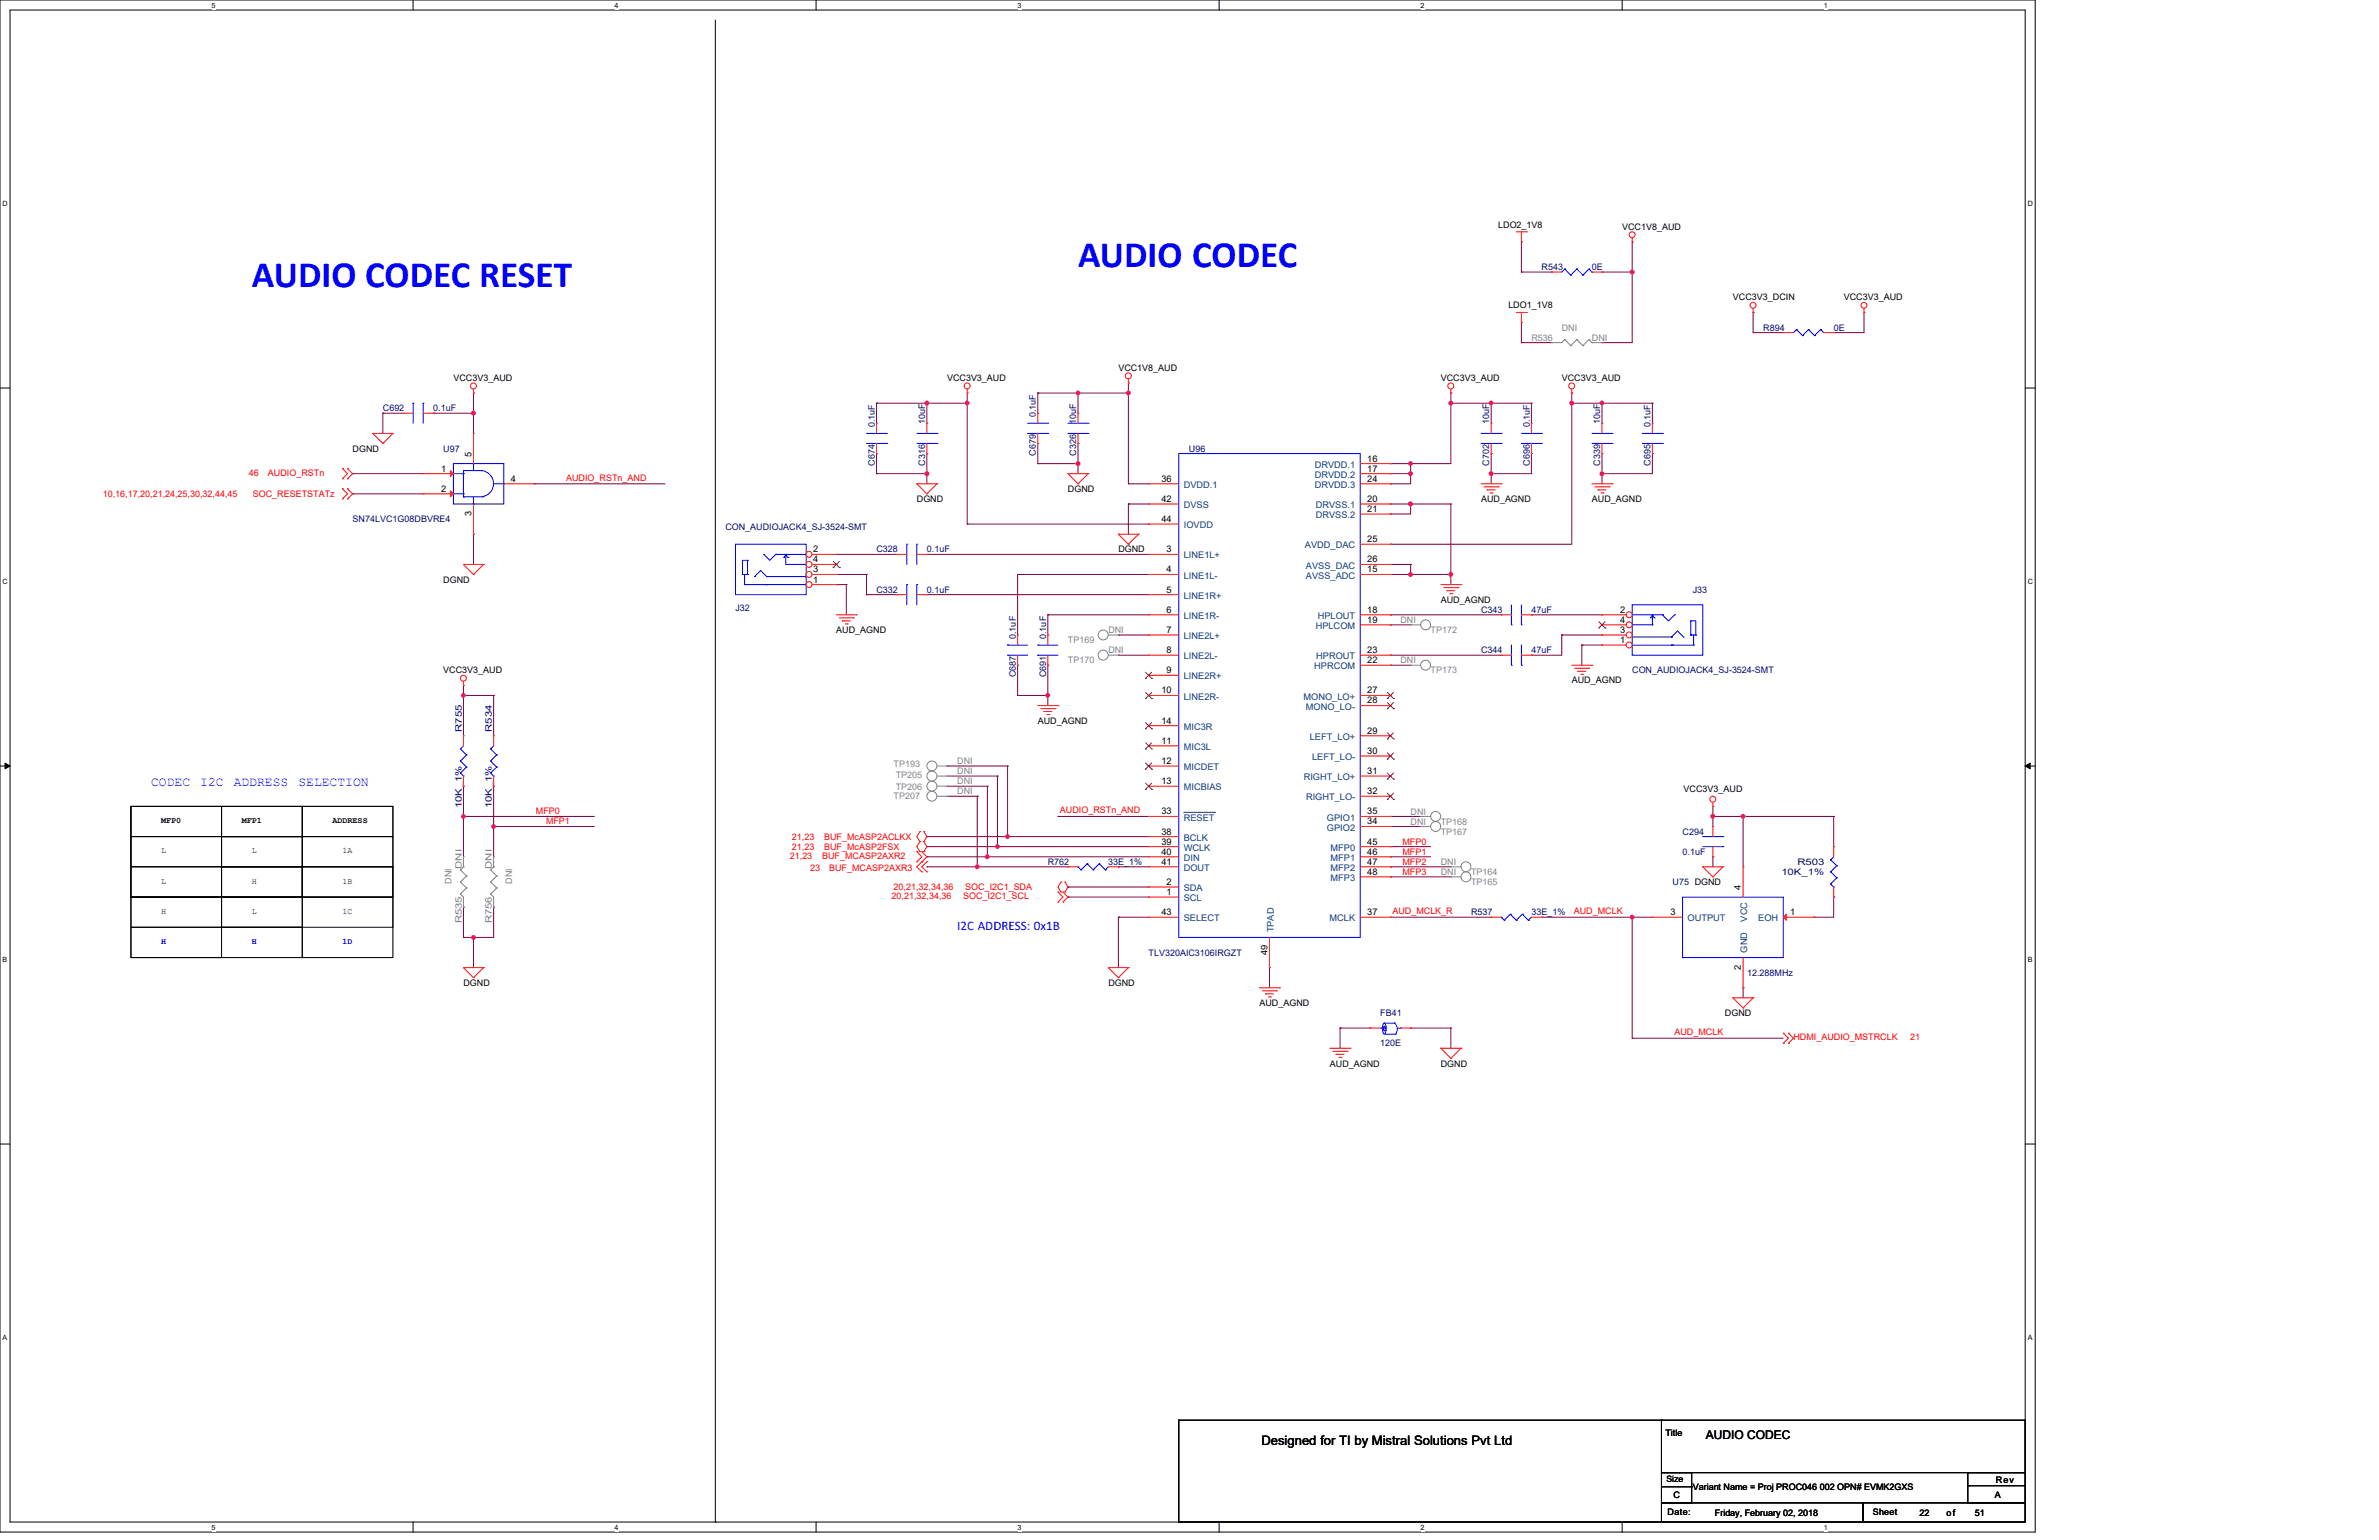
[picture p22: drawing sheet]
<svg xmlns="http://www.w3.org/2000/svg" width="432mm" height="279mm" viewBox="0 0 432 279" stroke-linecap="round" stroke-linejoin="round" font-family="sans-serif">
<defs><g id="words">
<g font-size="6.8" fill="#00f">
<text x="45.7" y="52.2">AUDIO CODEC RESET</text>
<text x="195.7" y="48.5">AUDIO CODEC</text>
</g>
<g font-size="2.4" fill="#00f">
<text x="27.4" y="142.7">CODEC</text>
<text x="36.3" y="142.7">I2C</text>
<text x="42.4" y="142.7">ADDRESS</text>
<text x="54.2" y="142.7">SELECTION</text>
<text x="173.7" y="168.7">I2C ADDRESS: 0x1B</text>
</g>
<text font-size="2.4" x="229" y="262.2">Designed for TI by Mistral Solutions Pvt Ltd</text>
<text font-size="2.2" x="309.6" y="261.1">AUDIO CODEC</text>
<g font-size="1.7">
<text x="85.6" y="82.8" transform="rotate(-90 85.6 82.8)">5</text>
<text x="248.2" y="83.7">16</text>
<text x="80.1" y="85.6">1</text>
<text x="80.1" y="89.2">2</text>
<text x="92.7" y="87.4">4</text>
<text x="210.8" y="87.4">36</text>
<text x="248.2" y="85.6">17</text>
<text x="248.2" y="87.4">24</text>
<text x="85.6" y="93.6" transform="rotate(-90 85.6 93.6)">3</text>
<text x="210.8" y="91.1">42</text>
<text x="210.8" y="94.7">44</text>
<text x="248.2" y="91.1">20</text>
<text x="248.2" y="92.9">21</text>
<text x="147.6" y="100.2">2</text>
<text x="211.8" y="100.2">3</text>
<text x="248.2" y="98.4">25</text>
<text x="147.6" y="105.7">1</text>
<text x="147.6" y="103.8">3</text>
<text x="147.6" y="102">4</text>
<text x="211.8" y="103.8">4</text>
<text x="211.8" y="107.5">5</text>
<text x="248.2" y="103.8">15</text>
<text x="248.2" y="102">26</text>
<text x="211.8" y="111.2">6</text>
<text x="248.2" y="111.2">18</text>
<text x="248.2" y="113">19</text>
<text x="294" y="111.2">2</text>
<text x="294" y="113">4</text>
<text x="211.8" y="114.8">7</text>
<text x="211.8" y="118.5">8</text>
<text x="248.2" y="118.5">23</text>
<text x="294" y="116.6">1</text>
<text x="294" y="114.8">3</text>
<text x="210.8" y="125.8">10</text>
<text x="211.8" y="122.1">9</text>
<text x="248.2" y="120.3">22</text>
<text x="248.2" y="125.8">27</text>
<text x="210.8" y="131.3">14</text>
<text x="248.2" y="127.6">28</text>
<text x="210.8" y="134.9">11</text>
<text x="248.2" y="133.1">29</text>
<text x="248.2" y="136.8">30</text>
<text x="210.8" y="142.3">13</text>
<text x="210.8" y="138.6">12</text>
<text x="248.2" y="140.4">31</text>
<text x="210.8" y="147.7">33</text>
<text x="248.2" y="144.1">32</text>
<text x="248.2" y="149.6">34</text>
<text x="248.2" y="147.7">35</text>
<text x="210.8" y="153.2">39</text>
<text x="210.8" y="155.1">40</text>
<text x="210.8" y="151.4">38</text>
<text x="248.2" y="153.2">45</text>
<text x="248.2" y="155.1">46</text>
<text x="210.8" y="156.9">41</text>
<text x="211.8" y="160.5">2</text>
<text x="248.2" y="156.9">47</text>
<text x="248.2" y="158.7">48</text>
<text x="316" y="161.5" transform="rotate(-90 316 161.5)">4</text>
<text x="210.8" y="166">43</text>
<text x="211.8" y="162.4">1</text>
<text x="248.2" y="166">37</text>
<text x="303.2" y="166">3</text>
<text x="325" y="166">1</text>
<text x="230" y="173.2" transform="rotate(-90 230 173.2)">49</text>
<text x="316" y="175.9" transform="rotate(-90 316 175.9)">2</text>
</g>
<g font-size="1.7" fill="#004080">
<text x="214.9" y="88.5">DVDD.1</text>
<text x="238.6" y="84.9">DRVDD.1</text>
<text x="238.6" y="86.7">DRVDD.2</text>
<text x="238.6" y="88.5">DRVDD.3</text>
<text x="214.9" y="92.2">DVSS</text>
<text x="214.9" y="95.8">IOVDD</text>
<text x="238.8" y="92.2">DRVSS.1</text>
<text x="238.8" y="94">DRVSS.2</text>
<text x="214.9" y="101.3">LINE1L+</text>
<text x="236.9" y="99.5">AVDD_DAC</text>
<text x="214.9" y="105">LINE1L-</text>
<text x="237" y="105">AVSS_ADC</text>
<text x="237" y="103.1">AVSS_DAC</text>
<text x="214.9" y="108.6">LINE1R+</text>
<text x="214.9" y="112.3">LINE1R-</text>
<text x="239.2" y="112.3">HPLOUT</text>
<text x="214.9" y="116">LINE2L+</text>
<text x="214.9" y="119.6">LINE2L-</text>
<text x="238.8" y="114.1">HPLCOM</text>
<text x="238.9" y="119.6">HPROUT</text>
<text x="214.9" y="123.3">LINE2R+</text>
<text x="238.5" y="121.4">HPRCOM</text>
<text x="214.9" y="126.9">LINE2R-</text>
<text x="236.6" y="126.9">MONO_LO+</text>
<text x="237" y="128.8">MONO_LO-</text>
<text x="214.9" y="132.4">MIC3R</text>
<text x="214.9" y="136.1">MIC3L</text>
<text x="237.7" y="134.2">LEFT_LO+</text>
<text x="238.2" y="137.9">LEFT_LO-</text>
<text x="214.9" y="143.4">MICBIAS</text>
<text x="214.9" y="139.7">MICDET</text>
<text x="236.6" y="141.5">RIGHT_LO+</text>
<text x="214.9" y="148.9">RESET</text>
<text x="237" y="145.2">RIGHT_LO-</text>
<text x="240.8" y="148.9">GPIO1</text>
<text x="214.9" y="154.3">WCLK</text>
<text x="214.9" y="152.5">BCLK</text>
<text x="240.8" y="150.7">GPIO2</text>
<text x="241.5" y="154.3">MFP0</text>
<text x="214.9" y="158">DOUT</text>
<text x="214.9" y="161.7">SDA</text>
<text x="214.9" y="156.2">DIN</text>
<text x="241.5" y="156.2">MFP1</text>
<text x="241.5" y="158">MFP2</text>
<text x="241.5" y="159.8">MFP3</text>
<text x="214.9" y="163.5">SCL</text>
<text x="214.9" y="167.2">SELECT</text>
<text x="241.3" y="167.2">MCLK</text>
<text x="306.3" y="167.2">OUTPUT</text>
<text x="317.1" y="167.2" transform="rotate(-90 317.1 167.2)">VCC</text>
<text x="319.1" y="167.2">EOH</text>
<text x="231.2" y="169.2" transform="rotate(-90 231.2 169.2)">TPAD</text>
<text x="317.1" y="172.8" transform="rotate(-90 317.1 172.8)">GND</text>
</g>
<g font-size="1.6">
<text x="271.9" y="41.3">LDO2_1V8</text>
<text x="294.4" y="41.7">VCC1V8_AUD</text>
<text x="273.8" y="56">LDO1_1V8</text>
<text x="314.5" y="54.5">VCC3V3_DCIN</text>
<text x="334.7" y="54.5">VCC3V3_AUD</text>
<text x="82.3" y="69.1">VCC3V3_AUD</text>
<text x="171.9" y="69.1">VCC3V3_AUD</text>
<text x="203" y="67.3">VCC1V8_AUD</text>
<text x="261.5" y="69.1">VCC3V3_AUD</text>
<text x="283.5" y="69.1">VCC3V3_AUD</text>
<text x="64" y="81.9">DGND</text>
<text x="193.8" y="89.3">DGND</text>
<text x="166.4" y="91.1">DGND</text>
<text x="268.8" y="91.1">AUD_AGND</text>
<text x="288.9" y="91.1">AUD_AGND</text>
<text x="203" y="100.2">DGND</text>
<text x="80.5" y="105.7">DGND</text>
<text x="261.5" y="109.4">AUD_AGND</text>
<text x="151.8" y="114.9">AUD_AGND</text>
<text x="80.5" y="122.2">VCC3V3_AUD</text>
<text x="285.3" y="124">AUD_AGND</text>
<text x="188.4" y="131.3">AUD_AGND</text>
<text x="305.6" y="143.8">VCC3V3_AUD</text>
<text x="84.1" y="178.9">DGND</text>
<text x="201.2" y="178.9">DGND</text>
<text x="228.6" y="182.5">AUD_AGND</text>
<text x="313.1" y="184.4">DGND</text>
<text x="241.4" y="193.5">AUD_AGND</text>
<text x="261.5" y="193.5">DGND</text>
<text x="302.3" y="260.6">Title</text>
<text x="302.5" y="269">Size</text>
<text x="362.3" y="269">Rev</text>
<text x="302.7" y="274.9">Date:</text>
<text x="303.8" y="271.8">C</text>
<text x="307.2" y="270.3">Variant Name = Proj PROC046 002 OPN# EVMK2GXS</text>
<text x="311.3" y="275.1">Friday, February 02, 2018</text>
<text x="340" y="274.9">Sheet</text>
<text x="348.4" y="275.1">22</text>
<text x="353.3" y="275.1">of</text>
<text x="358.4" y="275.1">51</text>
<text x="362.1" y="271.8">A</text>
</g>
<g font-size="1.6" fill="#000080">
<text x="279.8" y="49">R543</text>
<text x="288.9" y="49">0E</text>
<text x="320" y="60">R894</text>
<text x="332.8" y="60">0E</text>
<text x="69.5" y="74.6">C692</text>
<text x="78.6" y="74.6">0.1uF</text>
<text x="158.8" y="77.5" transform="rotate(-90 158.8 77.5)">0.1uF</text>
<text x="167.9" y="77" transform="rotate(-90 167.9 77)">10uF</text>
<text x="188" y="75.7" transform="rotate(-90 188 75.7)">0.1uF</text>
<text x="195.3" y="77" transform="rotate(-90 195.3 77)">10uF</text>
<text x="270.3" y="77" transform="rotate(-90 270.3 77)">10uF</text>
<text x="277.6" y="77.5" transform="rotate(-90 277.6 77.5)">0.1uF</text>
<text x="290.4" y="77" transform="rotate(-90 290.4 77)">10uF</text>
<text x="299.6" y="77.5" transform="rotate(-90 299.6 77.5)">0.1uF</text>
<text x="80.5" y="81.9">U97</text>
<text x="188" y="82.7" transform="rotate(-90 188 82.7)">C679</text>
<text x="195.3" y="82.7" transform="rotate(-90 195.3 82.7)">C326</text>
<text x="215.8" y="81.9">U96</text>
<text x="158.8" y="84.5" transform="rotate(-90 158.8 84.5)">C674</text>
<text x="167.9" y="84.5" transform="rotate(-90 167.9 84.5)">C316</text>
<text x="270.3" y="84.5" transform="rotate(-90 270.3 84.5)">C702</text>
<text x="277.6" y="84.5" transform="rotate(-90 277.6 84.5)">C696</text>
<text x="290.4" y="84.5" transform="rotate(-90 290.4 84.5)">C339</text>
<text x="299.6" y="84.5" transform="rotate(-90 299.6 84.5)">C695</text>
<text x="64" y="94.7">SN74LVC1G08DBVRE4</text>
<text x="131.7" y="96.2">CON_AUDIOJACK4_SJ-3524-SMT</text>
<text x="159.1" y="100.2">C328</text>
<text x="168.2" y="100.2">0.1uF</text>
<text x="159.1" y="107.5">C332</text>
<text x="168.2" y="107.5">0.1uF</text>
<text x="307.2" y="107.5">J33</text>
<text x="133.5" y="110.8">J32</text>
<text x="268.8" y="111.2">C343</text>
<text x="278" y="111.2">47uF</text>
<text x="184.4" y="115.9" transform="rotate(-90 184.4 115.9)">0.1uF</text>
<text x="189.9" y="115.9" transform="rotate(-90 189.9 115.9)">0.1uF</text>
<text x="268.8" y="118.5">C344</text>
<text x="278" y="118.5">47uF</text>
<text x="184.4" y="122.9" transform="rotate(-90 184.4 122.9)">C687</text>
<text x="189.9" y="122.9" transform="rotate(-90 189.9 122.9)">C691</text>
<text x="296.2" y="122.2">CON_AUDIOJACK4_SJ-3524-SMT</text>
<text x="83.8" y="132.8" transform="rotate(-90 83.8 132.8)">R755</text>
<text x="89.3" y="132.8" transform="rotate(-90 89.3 132.8)">R534</text>
<text x="83.8" y="146.7" transform="rotate(-90 83.8 146.7)">10K_1%</text>
<text x="89.3" y="146.7" transform="rotate(-90 89.3 146.7)">10K_1%</text>
<text x="305.4" y="151.4">C294</text>
<text x="305.4" y="155.1">0.1uF</text>
<text x="190.2" y="156.9">R762</text>
<text x="201.2" y="156.9">33E_1%</text>
<text x="303.6" y="160.6">U75 DGND</text>
<text x="323.3" y="158.7">10K_1%</text>
<text x="326.2" y="156.9">R503</text>
<text x="267" y="166.1">R537</text>
<text x="278" y="166.1">33E_1%</text>
<text x="208.5" y="173.4">TLV320AIC3106IRGZT</text>
<text x="317.1" y="177">12.288MHz</text>
<text x="250.5" y="184.4">FB41</text>
<text x="250.5" y="189.8">120E</text>
</g>
<g font-size="1.6" fill="#808080">
<text x="283.5" y="60">DNI</text>
<text x="278" y="61.8">R536</text>
<text x="288.9" y="61.8">DNI</text>
<text x="254.2" y="113">DNI</text>
<text x="193.8" y="116.7">TP169</text>
<text x="201.2" y="114.9">DNI</text>
<text x="201.2" y="118.5">DNI</text>
<text x="259.7" y="114.9">TP172</text>
<text x="193.8" y="120.4">TP170</text>
<text x="254.2" y="120.4">DNI</text>
<text x="259.7" y="122.2">TP173</text>
<text x="162.2" y="139.2">TP193</text>
<text x="162.6" y="143.4">TP206</text>
<text x="162.6" y="141.2">TP205</text>
<text x="173.7" y="142.3">DNI</text>
<text x="173.7" y="140.5">DNI</text>
<text x="173.7" y="138.6">DNI</text>
<text x="162.2" y="145">TP207</text>
<text x="173.7" y="144.1">DNI</text>
<text x="256" y="147.8">DNI</text>
<text x="256" y="149.6">DNI</text>
<text x="261.5" y="149.6">TP168</text>
<text x="261.5" y="151.4">TP167</text>
<text x="82" y="160.4" transform="rotate(-90 82 160.4)">DNI</text>
<text x="83.8" y="157.6" transform="rotate(-90 83.8 157.6)">DNI</text>
<text x="89.3" y="157.6" transform="rotate(-90 89.3 157.6)">DNI</text>
<text x="92.9" y="160.4" transform="rotate(-90 92.9 160.4)">DNI</text>
<text x="261.5" y="158.7">DNI</text>
<text x="261.5" y="156.9">DNI</text>
<text x="267" y="160.6">TP165</text>
<text x="267" y="158.7">TP164</text>
<text x="83.8" y="167.5" transform="rotate(-90 83.8 167.5)">R535</text>
<text x="89.3" y="167.5" transform="rotate(-90 89.3 167.5)">R756</text>
</g>
<g font-size="1.6" fill="#f00">
<text x="45.2" y="86.3">46</text>
<text x="48.6" y="86.3">AUDIO_RSTn</text>
<text x="102.8" y="87.2">AUDIO_RSTn_AND</text>
<text x="18.6" y="90.2">10,16,17,20,21,24,25,30,32,44,45</text>
<text x="45.9" y="90.2">SOC_RESETSTATz</text>
<text x="97.3" y="147.8">MFP0</text>
<text x="99.1" y="149.6">MFP1</text>
<text x="192.4" y="147.6">AUDIO_RSTn_AND</text>
<text x="143.4" y="155.8">21,23</text>
<text x="143.7" y="152.4">21,23</text>
<text x="143.7" y="154.2">21,23</text>
<text x="149.2" y="155.8">BUF_MCASP2AXR2</text>
<text x="149.6" y="152.4">BUF_McASP2ACLKX</text>
<text x="149.6" y="154.2">BUF_McASP2FSX</text>
<text x="254.6" y="155.1">MFP1</text>
<text x="254.6" y="153.2">MFP0</text>
<text x="147" y="158">23</text>
<text x="150.5" y="158">BUF_MCASP2AXR3</text>
<text x="162.2" y="161.5">20,21,32,34,36</text>
<text x="175.2" y="161.5">SOC_I2C1_SDA</text>
<text x="254.6" y="156.9">MFP2</text>
<text x="254.6" y="158.7">MFP3</text>
<text x="161.8" y="163.1">20,21,32,34,36</text>
<text x="174.8" y="163.1">SOC_I2C1_SCL</text>
<text x="252.7" y="165.8">AUD_MCLK_R</text>
<text x="285.6" y="165.8">AUD_MCLK</text>
<text x="303.9" y="187.8">AUD_MCLK</text>
<text x="325.5" y="188.7">HDMI_AUDIO_MSTRCLK</text>
<text x="346.7" y="188.7">21</text>
</g>
<g font-size="1.5">
<text x="29.3" y="149.4">MFP0</text>
<text x="43.9" y="149.4">MFP1</text>
<text x="60.3" y="149.4">ADDRESS</text>
<text x="29.3" y="154.8">L</text>
<text x="45.7" y="154.8">L</text>
<text x="62.2" y="154.8">1A</text>
<text x="29.3" y="160.3">L</text>
<text x="45.7" y="160.3">H</text>
<text x="62.2" y="160.3">1B</text>
<text x="29.3" y="165.8">H</text>
<text x="45.7" y="165.8">L</text>
<text x="62.2" y="165.8">1C</text>
</g>
<g font-size="1.5" fill="#00f">
<text x="29.3" y="171.3">H</text>
<text x="45.7" y="171.3">H</text>
<text x="62.2" y="171.3">1D</text>
</g>
<g font-size="1.3">
<text x="38.4" y="1.4">5</text>
<text x="111.5" y="1.4">4</text>
<text x="184.7" y="1.4">3</text>
<text x="257.9" y="1.4">2</text>
<text x="331" y="1.4">1</text>
<text x=".5" y="37.3">D</text>
<text x="368" y="37.3">D</text>
<text x=".5" y="105.9">C</text>
<text x="368" y="105.9">C</text>
<text x=".5" y="174.5">B</text>
<text x="368" y="174.5">B</text>
<text x=".5" y="243">A</text>
<text x="368" y="243">A</text>
<text x="38.4" y="277.5">5</text>
<text x="111.5" y="277.5">4</text>
<text x="184.7" y="277.5">3</text>
<text x="257.9" y="277.5">2</text>
<text x="331" y="277.5">1</text>
</g>
</g></defs>
<path d="M0 0h369.4v278h-369.4zM1.8 1.8h365.8v274.3h-365.8z" fill="none" stroke="#000" stroke-width=".18"/>
<g fill="#fff">
<path d="M38.4 .2h.7v1.5h-.7z"/>
<path d="M38.4 276.3h.7v1.5h-.7z"/>
</g>
<path d="M75 0v1.8M75 276.1v1.9" fill="none" stroke="#000" stroke-width=".18"/>
<g fill="#fff">
<path d="M111.5 .2h.8v1.5h-.8z"/>
<path d="M111.5 276.3h.8v1.5h-.8z"/>
</g>
<path d="M148.1 0v1.8M148.1 276.1v1.9" fill="none" stroke="#000" stroke-width=".18"/>
<g fill="#fff">
<path d="M184.7 .2h.7v1.5h-.7z"/>
<path d="M184.7 276.3h.7v1.5h-.7z"/>
</g>
<path d="M221.3 0v1.8M221.3 276.1v1.9" fill="none" stroke="#000" stroke-width=".18"/>
<g fill="#fff">
<path d="M257.9 .2h.7v1.5h-.7z"/>
<path d="M257.9 276.3h.7v1.5h-.7z"/>
</g>
<path d="M294.4 0v1.8M294.4 276.1v1.9" fill="none" stroke="#000" stroke-width=".18"/>
<g fill="#fff">
<path d="M331 .2h.7v1.5h-.7z"/>
<path d="M331 276.3h.7v1.5h-.7z"/>
<path d="M.5 36.1h.9v1.5h-.9z"/>
<path d="M368 36.1h1v1.5h-1z"/>
<path d="M.5 104.7h.9v1.5h-.9z"/>
<path d="M368 104.7h1v1.5h-1z"/>
</g>
<path d="M0 70.4h1.8M367.6 70.4h1.8" fill="none" stroke="#000" stroke-width=".18"/>
<g fill="#fff">
<path d="M.5 173.3h.8v1.4h-.8z"/>
<path d="M368 173.3h.9v1.4h-.9z"/>
</g>
<path d="M0 139h1.8M.9 138.5l.9 .5-.9 .5zM367.6 139l.9-.5v1zM367.6 139h1.8" fill="none" stroke="#000" stroke-width=".18"/>
<path d="M.9 138.5l.9 .5-.9 .5zM367.6 139l.9-.5v1z" fill="#000"/>
<g fill="#fff">
<path d="M.5 241.9h.8v1.4h-.8z"/>
<path d="M368 241.9h.9v1.4h-.9z"/>
</g>
<g fill="none" stroke="#000" stroke-width=".18">
<path d="M129.8 3.6v272.5M23.8 146.3h31.1v16.5h-31.1zM23.8 146.3h16.4v16.5h-16.4zM23.8 146.3h31.1v5.5h-31.1zM23.8 151.8h31.1v5.5h-31.1zM23.8 157.3h31.1v5.5h-31.1zM40.2 157.3h31.1v5.5h-31.1zM40.2 146.3h31.1v5.5h-31.1zM40.2 151.8h31.1v5.5h-31.1zM54.9 146.3h16.4v16.5h-16.4zM54.9 157.3h16.4v16.4h-16.4zM23.8 168.2h31.1v5.5h-31.1z"/>
<path d="M23.8 162.8h31.1v5.4h-31.1zM23.8 162.8h16.4v10.9h-16.4zM40.2 162.8h31.1v5.4h-31.1zM0 207.6h1.8M367.6 207.6h1.8M129.8 276.1h.1"/>
</g>
<g fill="none" stroke="#800040" stroke-width=".18">
<path d="M151.8 104.2h.1M151.8 100.6h.1M151.8 106.1h.1M151.8 100.6h11M151.8 104.2h5.5M151.8 106.1h1.8M153.6 106.1h.1M153.6 106.1v5.4M157.3 107.9h.1M157.3 104.2h.1M157.3 107.9h5.5M157.3 104.2v3.7"/>
<path d="M168.2 100.6h.1M168.2 107.9h.1M168.2 100.6h40.3M168.2 107.9h40.3M184.7 104.2h.1M184.7 104.2h23.8M184.7 104.2v11M190.2 111.5h.1M190.2 111.5h18.3M190.2 111.5v3.7M252.4 118.9h.1M252.4 111.5h.1"/>
<path d="M252.4 118.9h20.1M252.4 111.5h20.1M278 118.9h.1M278 111.5h.1M278 111.5h12.8M283.5 115.2h.1M283.5 115.2v3.7h-5.5M283.5 115.2h7.3M287.1 117h.1M287.1 117v3.7M287.1 117h3.7M184.7 120.7h.1"/>
<path d="M184.7 126.2h.1M184.7 120.7v5.5M184.7 126.2h5.5M190.2 126.2h.1M190.2 126.2v1.8"/>
</g>
<circle cx="190.2" cy="126.2" r=".35" fill="#f0f"/>
<circle cx="190.2" cy="126.2" r=".35" fill="none" stroke="#f0f" stroke-width=".18"/>
<g fill="none" stroke="#800040" stroke-width=".18">
<path d="M263.3 73.2h.1M263.3 73.2v10.9h-7.3M252.4 85.9h.1M252.4 85.9h3.6M256 84.1h.1M256 85.9h.1M256 85.9v1.9M192 148.1h.1M192 148.1h16.5M252.4 155.4h.1M252.4 153.6h.1M252.4 155.4h7.3"/>
<path d="M252.4 153.6h7.3M230.4 175.6h.1M230.4 175.6v3.6"/>
</g>
<circle cx="256" cy="85.9" r=".36" fill="#f0f"/>
<circle cx="256" cy="85.9" r=".36" fill="none" stroke="#f0f" stroke-width=".18"/>
<path d="M252.4 87.8h.1M252.4 87.8h3.6M256 91.4h.1M256 91.4h7.3M252.4 102.4h.1M252.4 102.4h3.6M263.3 104.2h.1M263.3 104.2v1.9M243.2 186.5h.1M243.2 186.5v3.7" fill="none" stroke="#800040" stroke-width=".18"/>
<circle cx="263.3" cy="104.2" r=".36" fill="#f0f"/>
<circle cx="263.3" cy="104.2" r=".36" fill="none" stroke="#f0f" stroke-width=".18"/>
<path d="M252.4 104.2h.1M252.4 104.2h3.6" fill="none" stroke="#800040" stroke-width=".18"/>
<circle cx="256" cy="104.2" r=".36" fill="#f0f"/>
<circle cx="256" cy="104.2" r=".36" fill="none" stroke="#f0f" stroke-width=".18"/>
<path d="M285.3 73.2h.1M285.3 73.2v25.5h-32.9M252.4 98.7h.1M252.4 93.3h.1M256 91.4h.1M256 91.4v1.9h-3.6M263.3 91.4h.1M263.3 91.4v12.8h-7.3M256 102.4h.1M256 104.2h.1M256 102.4v1.8" fill="none" stroke="#800040" stroke-width=".18"/>
<circle cx="285.3" cy="73.1" r=".36" fill="#f0f"/>
<circle cx="285.3" cy="73.1" r=".36" fill="none" stroke="#f0f" stroke-width=".18"/>
<path d="M175.6 73.2h.1M175.6 73.2v21.9M204.8 71.3h.1M204.8 71.3v16.5M175.6 95.1h.1M175.6 95.1h32.9M204.8 87.8h.1M204.8 87.8h3.7" fill="none" stroke="#800040" stroke-width=".18"/>
<circle cx="175.5" cy="73.1" r=".36" fill="#f0f"/>
<circle cx="175.5" cy="73.1" r=".36" fill="none" stroke="#f0f" stroke-width=".18"/>
<path d="M168.2 73.2h.1M168.2 73.2v3.6M168.2 73.2h7.4M204.8 91.4h.1M204.8 91.4v5.5M204.8 91.4h3.7M252.4 91.4h.1M252.4 91.4h3.6M193.8 160.9h.1M193.8 162.8h.1M193.8 160.9h14.7M193.8 162.8h14.7" fill="none" stroke="#800040" stroke-width=".18"/>
<circle cx="256" cy="91.4" r=".36" fill="#f0f"/>
<circle cx="256" cy="91.4" r=".36" fill="none" stroke="#f0f" stroke-width=".18"/>
<path d="M252.4 84.1h.1M252.4 84.1h3.6M256 84.1h.1M256 84.1v1.8" fill="none" stroke="#800040" stroke-width=".18"/>
<circle cx="256" cy="84.1" r=".36" fill="#f0f"/>
<circle cx="256" cy="84.1" r=".36" fill="none" stroke="#f0f" stroke-width=".18"/>
<path d="M179.2 155.4h.1M179.2 155.4h29.3M203 166.4h.1M203 166.4h5.5M203 166.4v9.2" fill="none" stroke="#800040" stroke-width=".18"/>
<circle cx="179.2" cy="155.4" r=".36" fill="#f0f"/>
<circle cx="179.2" cy="155.4" r=".36" fill="none" stroke="#f0f" stroke-width=".18"/>
<path d="M181 153.6h.1M181 153.6h27.5" fill="none" stroke="#800040" stroke-width=".18"/>
<circle cx="181" cy="153.6" r=".35" fill="#f0f"/>
<circle cx="181" cy="153.6" r=".35" fill="none" stroke="#f0f" stroke-width=".18"/>
<path d="M175.6 71.3h.1M175.6 71.3v1.9M204.8 69.5h.1M204.8 69.5v1.8M182.9 151.8h.1M182.9 151.8h25.6" fill="none" stroke="#800040" stroke-width=".18"/>
<circle cx="204.8" cy="71.3" r=".36" fill="#f0f"/>
<circle cx="204.8" cy="71.3" r=".36" fill="none" stroke="#f0f" stroke-width=".18"/>
<path d="M195.7 71.3h.1M195.7 71.3h9.1M195.7 71.3v3.7M263.3 71.3h.1M263.3 71.3v1.9M168.2 85.9h.1M168.2 85.9v1.9M195.7 84.1h.1M195.7 84.1v1.8M203 157.3h.1M203 157.3h5.5" fill="none" stroke="#800040" stroke-width=".18"/>
<circle cx="263.3" cy="73.1" r=".36" fill="#f0f"/>
<circle cx="263.3" cy="73.1" r=".36" fill="none" stroke="#f0f" stroke-width=".18"/>
<path d="M270.7 73.2h.1M270.7 73.2v3.6M270.7 73.2h7.3" fill="none" stroke="#800040" stroke-width=".18"/>
<circle cx="270.6" cy="73.1" r=".36" fill="#f0f"/>
<circle cx="270.6" cy="73.1" r=".36" fill="none" stroke="#f0f" stroke-width=".18"/>
<g fill="none" stroke="#800040" stroke-width=".18">
<path d="M159.1 73.2h.1M159.1 73.2v3.6M285.3 71.3h.1M285.3 71.3v1.9M290.8 73.2h.1M290.8 73.2v3.6M290.8 73.2h9.1M159.1 85.9h.1M159.1 85.9h9.1M270.7 85.9h.1M270.7 85.9v1.9M290.8 85.9h.1"/>
<path d="M290.8 85.9v1.9"/>
</g>
<circle cx="168.2" cy="85.9" r=".36" fill="#f0f"/>
<circle cx="168.2" cy="85.9" r=".36" fill="none" stroke="#f0f" stroke-width=".18"/>
<path d="M299.9 73.2h.1M299.9 73.2v3.6M159.1 82.3h.1M159.1 82.3v3.6M290.8 82.3h.1M290.8 85.9h.1M290.8 82.3v3.6M290.8 85.9h9.1" fill="none" stroke="#800040" stroke-width=".18"/>
<circle cx="290.7" cy="85.9" r=".36" fill="#f0f"/>
<circle cx="290.7" cy="85.9" r=".36" fill="none" stroke="#f0f" stroke-width=".18"/>
<path d="M278 73.2h.1M278 73.2v3.6M270.7 85.9h.1M270.7 85.9h7.3M299.9 82.3h.1M299.9 82.3v3.6" fill="none" stroke="#800040" stroke-width=".18"/>
<circle cx="270.6" cy="85.9" r=".36" fill="#f0f"/>
<circle cx="270.6" cy="85.9" r=".36" fill="none" stroke="#f0f" stroke-width=".18"/>
<path d="M188.4 71.3h.1M188.4 71.3v3.7M188.4 84.1h.1M188.4 84.1h7.3M270.7 82.3h.1M270.7 82.3v3.6M278 82.3h.1M278 82.3v3.6" fill="none" stroke="#800040" stroke-width=".18"/>
<circle cx="195.7" cy="84.1" r=".36" fill="#f0f"/>
<circle cx="195.7" cy="84.1" r=".36" fill="none" stroke="#f0f" stroke-width=".18"/>
<path d="M263.3 73.2h.1M263.3 73.2h7.4M285.3 73.2h.1M285.3 73.2h5.5M188.4 80.5h.1M188.4 80.5v3.6M243.2 186.5h.1M243.2 186.5h5.5M256 186.5h.1M256 186.5h7.3M263.3 186.5h.1M263.3 186.5v3.7" fill="none" stroke="#800040" stroke-width=".18"/>
<circle cx="290.7" cy="73.1" r=".36" fill="#f0f"/>
<circle cx="290.7" cy="73.1" r=".36" fill="none" stroke="#f0f" stroke-width=".18"/>
<path d="M188.4 71.3h.1M188.4 71.3h7.3" fill="none" stroke="#800040" stroke-width=".18"/>
<circle cx="195.7" cy="71.3" r=".36" fill="#f0f"/>
<circle cx="195.7" cy="71.3" r=".36" fill="none" stroke="#f0f" stroke-width=".18"/>
<path d="M159.1 73.2h.1M159.1 73.2h9.1" fill="none" stroke="#800040" stroke-width=".18"/>
<circle cx="168.2" cy="73.1" r=".36" fill="#f0f"/>
<circle cx="168.2" cy="73.1" r=".36" fill="none" stroke="#f0f" stroke-width=".18"/>
<path d="M85.9 71.3h.1M85.9 71.3v3.7M64 85.9h.1M64 85.9h12.8M85.9 96.9h.1M85.9 96.9v5.5M168.2 82.3h.1M168.2 82.3v3.6M195.7 80.5h.1M195.7 80.5v3.6" fill="none" stroke="#800040" stroke-width=".18"/>
<circle cx="85.9" cy="75" r=".36" fill="#f0f"/>
<circle cx="85.9" cy="75" r=".36" fill="none" stroke="#f0f" stroke-width=".18"/>
<g fill="none" stroke="#800040" stroke-width=".18">
<path d="M69.5 75h.1M69.5 75h3.7M69.5 75v3.6M78.6 75h.1M78.6 75h7.3M85.9 75h.1M85.9 75v3.6M64 89.6h.1M64 89.6h12.8M96.9 87.8h.1M96.9 87.8h23.8M203 115.2h.1"/>
<path d="M203 118.9h.1M203 115.2h5.5M203 118.9h5.5M252.4 113.4h.1M252.4 113.4h3.6M84.1 126.2h.1M84.1 126.2v7.3M252.4 120.7h.1M252.4 120.7h3.6M252.4 166.4h.1M252.4 166.4h18.3"/>
</g>
<circle cx="84.1" cy="126.2" r=".35" fill="#f0f"/>
<circle cx="84.1" cy="126.2" r=".35" fill="none" stroke="#f0f" stroke-width=".18"/>
<path d="M84.1 126.2h.1M84.1 124.4h.1M84.1 126.2h5.5M84.1 124.4v1.8M89.6 126.2h.1M89.6 126.2v7.3M84.1 148.1h.1M84.1 148.1v7.3M89.6 149.9h.1M89.6 149.9v5.5M85.9 170.1h.1M85.9 170.1v5.5" fill="none" stroke="#800040" stroke-width=".18"/>
<circle cx="85.9" cy="170.1" r=".36" fill="#f0f"/>
<circle cx="85.9" cy="170.1" r=".36" fill="none" stroke="#f0f" stroke-width=".18"/>
<path d="M89.6 149.9h.1M89.6 149.9h18.3M84.1 164.6h.1M84.1 164.6v5.5M85.9 170.1h.1M89.6 164.6h.1M89.6 164.6v5.5h-3.7" fill="none" stroke="#800040" stroke-width=".18"/>
<circle cx="89.6" cy="149.9" r=".36" fill="#f0f"/>
<circle cx="89.6" cy="149.9" r=".36" fill="none" stroke="#f0f" stroke-width=".18"/>
<path d="M84.1 148.1h.1M84.1 148.1h23.8" fill="none" stroke="#800040" stroke-width=".18"/>
<circle cx="84.1" cy="148.1" r=".35" fill="#f0f"/>
<circle cx="84.1" cy="148.1" r=".35" fill="none" stroke="#f0f" stroke-width=".18"/>
<g fill="none" stroke="#800040" stroke-width=".18">
<path d="M276.1 43.9h.1M276.1 49.4h.1M276.1 58.5h.1M276.1 49.4h5.5M276.1 43.9v5.5M276.1 58.5v3.7M290.8 49.4h.1M290.8 49.4h5.4M296.2 43.9h.1M296.2 49.4h.1M296.2 43.9v18.3h-5.4M318.2 56.7h.1"/>
<path d="M318.2 56.7v3.6M338.3 56.7h.1M338.3 56.7v3.6h-5.5M276.1 62.2h.1M276.1 62.2h5.5M290.8 62.2h.1M318.2 60.3h.1M318.2 60.3h5.5M332.8 60.3h.1M84.1 142.6h.1M84.1 142.6v5.5M89.6 142.6h.1"/>
<path d="M89.6 142.6v7.3M252.4 157.3h.1M252.4 159.1h.1M252.4 148.1h.1M252.4 149.9h.1M252.4 157.3h10.9M252.4 159.1h10.9M252.4 148.1h5.5M252.4 149.9h5.5M296.2 166.4h.1M296.2 166.4h3.7"/>
</g>
<circle cx="296.2" cy="49.4" r=".36" fill="#f0f"/>
<circle cx="296.2" cy="49.4" r=".36" fill="none" stroke="#f0f" stroke-width=".18"/>
<path d="M177.4 157.3h.1M177.4 157.3h16.4" fill="none" stroke="#800040" stroke-width=".18"/>
<circle cx="177.4" cy="157.3" r=".36" fill="#f0f"/>
<circle cx="177.4" cy="157.3" r=".36" fill="none" stroke="#f0f" stroke-width=".18"/>
<path d="M316.4 148.1h.1M316.4 148.1h16.4" fill="none" stroke="#800040" stroke-width=".18"/>
<circle cx="316.4" cy="148.1" r=".35" fill="#f0f"/>
<circle cx="316.4" cy="148.1" r=".35" fill="none" stroke="#f0f" stroke-width=".18"/>
<path d="M310.9 146.3h.1M310.9 146.3v1.8M316.4 148.1h.1M316.4 148.1v9.2M332.8 148.1h.1M332.8 148.1v5.5M316.4 179.2h.1M316.4 179.2v1.8M329.2 166.4h.1M332.8 162.8h.1M332.8 162.8v3.6h-3.6" fill="none" stroke="#800040" stroke-width=".18"/>
<circle cx="310.9" cy="148.1" r=".36" fill="#f0f"/>
<circle cx="310.9" cy="148.1" r=".36" fill="none" stroke="#f0f" stroke-width=".18"/>
<path d="M310.9 155.4h.1M310.9 148.1h.1M310.9 148.1v1.8M310.9 155.4v1.9M310.9 148.1h5.5M296.2 166.4h.1M296.2 166.4v22M296.2 188.4h.1M296.2 188.4h27.5" fill="none" stroke="#800040" stroke-width=".18"/>
<circle cx="296.3" cy="166.4" r=".36" fill="#f0f"/>
<circle cx="296.3" cy="166.4" r=".36" fill="none" stroke="#f0f" stroke-width=".18"/>
<path d="M171.9 139h.1M171.9 139h11M182.9 139h.1M182.9 139v12.8M279.8 166.4h.1M279.8 166.4h16.4" fill="none" stroke="#800040" stroke-width=".18"/>
<circle cx="182.9" cy="151.8" r=".36" fill="#f0f"/>
<circle cx="182.9" cy="151.8" r=".36" fill="none" stroke="#f0f" stroke-width=".18"/>
<g fill="none" stroke="#800040" stroke-width=".18">
<path d="M190.2 120.7h.1M190.2 120.7v5.5M168.2 151.8h.1M168.2 153.6h.1M168.2 155.4h.1M168.2 157.3h.1M168.2 151.8h14.7M168.2 153.6h12.8M168.2 155.4h11M171.9 140.8h9.1M171.9 142.6h7.3M171.9 144.5h5.5"/>
<path d="M177.4 144.5h.1M177.4 144.5v12.8h-9.2M179.2 142.6h.1M179.2 155.4h.1M179.2 142.6v12.8M181 140.8h.1M181 153.6h.1M181 140.8v12.8M84.1 170.1h.1M84.1 170.1h1.8"/>
</g>
<g fill="none" stroke="#f00" stroke-width=".18">
<path d="M275.2 42.1h1.9M275.2 56.7h1.9M276.1 43.9h.1M276.1 58.5h.1M276.1 42.1v1.8M276.1 56.7v1.8M277.1 42.1h.1M277.1 56.7h.1M296.2 43.9h.1M296.2 43.2v.7M318.2 56.7h.1M318.2 55.9v.8"/>
<path d="M338.3 56.7h.1M338.3 55.9v.8M67.6 78.6h.1M67.6 78.6h3.7M67.6 78.6l1.9 1.9M71.3 78.6h.1M71.3 78.6l-1.8 1.9M85.9 71.3h.1M85.9 70.6v.7M159.1 76.8h.1M159.1 76.8v1.8M168.2 76.8h.1"/>
<path d="M168.2 76.8v1.8M175.6 71.3h.1M175.6 70.6v.7M204.8 69.5h.1M204.8 68.7v.8M263.3 71.3h.1M263.3 70.6v.7M270.7 76.8h.1M270.7 76.8v1.8M285.3 71.3h.1M285.3 70.6v.7M62.2 90.5h.1"/>
<path d="M62.2 88.7h.1M62.2 85h.1M62.2 86.9h.1M62.2 88.7l.9 .9-.9 .9M62.2 85l.9 .9-.9 1M63.1 88.7h.1M63.1 90.5h.1M63.1 86.9h.1M63.1 85h.1M63.1 85l.9 .9-.9 1M63.1 88.7l.9 .9-.9 .9M69.5 80.5h.1"/>
<path d="M159.1 82.3h.1M159.1 80.5v1.8M166.4 87.8h.1M166.4 87.8h3.7M166.4 87.8l1.8 1.8M168.2 89.6h.1M168.2 82.3h.1M168.2 80.5v1.8M170.1 87.8h.1M170.1 87.8l-1.9 1.8M193.8 85.9h.1M193.8 85.9h3.7"/>
<path d="M193.8 85.9l1.9 1.9M195.7 87.8h.1M197.5 85.9h.1M197.5 85.9l-1.8 1.9M203 96.9h.1M203 96.9h3.7M203 96.9l1.8 1.8M204.8 98.7h.1M206.7 96.9h.1M206.7 96.9l-1.9 1.8M208.5 91.4h.1M208.5 95.1h.1"/>
<path d="M208.5 87.8h.1M208.5 87.8h5.5M208.5 91.4h5.5M208.5 95.1h5.5M246.9 85.9h5.5M246.9 87.8h5.5M246.9 84.1h5.5M246.9 98.7h5.5M246.9 91.4h5.5M246.9 93.3h5.5M252.4 84.1h.1M252.4 85.9h.1"/>
<path d="M252.4 98.7h.1M252.4 87.8h.1M252.4 91.4h.1M252.4 93.3h.1M268.8 87.8h3.7M269.4 88.3h2.5M269.9 88.9h.1M269.9 88.9h1.5M270.5 89.4h.3M270.7 82.3h.1M270.7 80.5v1.8M270.8 89.4h.1"/>
<path d="M271.9 88.3h.1M272.5 87.8h.1M288.9 87.8h3.7M289.5 88.3h2.6M290 88.9h.1M290 88.9h1.5M290.6 89.4h.4M291 89.4h.1M292.1 88.3h.1M292.6 87.8h.1M84.1 102.4h.1M84.1 102.4h3.7"/>
<path d="M84.1 102.4l1.8 1.8M85.9 104.2h.1M87.8 102.4h.1M87.8 102.4l-1.9 1.8M151.8 111.5h3.6M152.3 112.1h2.6M152.9 112.6h.1M152.9 112.6h1.4M153.4 113.2h.4M153.8 113.2h.1M154.9 112.1h.1M155.4 111.5h.1"/>
<path d="M162.8 100.6h.1M162.8 100.6h1.8M166.4 100.6h1.8M168.2 100.6h.1M190.2 115.2h.1M190.2 115.2v1.8M190.2 118.9v1.8M208.5 104.2h.1M208.5 107.9h.1M208.5 115.2h.1M208.5 111.5h.1M208.5 118.9h.1"/>
<path d="M208.5 100.6h.1M208.5 111.5h5.5M208.5 104.2h5.5M208.5 107.9h5.5M208.5 115.2h5.5M208.5 118.9h5.5M208.5 100.6h5.5M246.9 111.5h5.5M246.9 102.4h5.5M246.9 113.4h5.5M246.9 104.2h5.5M246.9 118.9h5.5"/>
<path d="M252.4 111.5h.1M252.4 113.4h.1M252.4 118.9h.1M252.4 104.2h.1M252.4 102.4h.1M261.5 106.1h3.7M262.1 106.6h2.5M262.6 107.2h.1M262.6 107.2h1.5M263.2 107.7h.3M263.5 107.7h.1M264.6 106.6h.1"/>
<path d="M265.2 106.1h.1M272.5 111.5h.1M272.5 111.5h1.8M276.1 111.5h1.9M278 111.5h.1M84.1 124.4h.1M84.1 123.6v.8M188.4 128h3.6M188.9 128.6h2.6M189.5 129.1h.1M189.5 129.1h1.4M190 129.6h.4"/>
<path d="M190.2 120.7h.1M190.4 129.6h.1M191.5 128.6h.1M192 128h.1M208.5 131.7h.1M208.5 135.3h.1M208.5 139h.1M208.5 122.5h.1M208.5 126.2h.1M208.5 131.7h5.5M208.5 135.3h5.5M208.5 126.2h5.5"/>
<path d="M208.5 139h5.5M208.5 122.5h5.5M246.9 120.7h5.5M246.9 128h5.5M246.9 133.5h5.5M246.9 137.2h5.5M246.9 126.2h5.5M252.4 133.5h.1M252.4 137.2h.1M252.4 120.7h.1M252.4 126.2h.1M252.4 128h.1"/>
<path d="M285.3 120.7h3.6M285.8 121.2h2.6M286.4 121.8h.1M286.4 121.8h1.4M286.9 122.3h.4M287.3 122.3h.1M288.4 121.2h.1M288.9 120.7h.1M166.4 154.5h.1M166.4 156.4h.1M166.4 154.5l.9 .9-.9 1M167 152.7h.1"/>
<path d="M167 150.9h.1M167 154.5h.1M167 150.9l-.6 .9 .6 .9M167 152.7l-.6 .9 .6 .9M167.3 156.4h.1M167.3 154.5h.1M167.3 158.2h.1M167.3 154.5l.9 .9-1.8 1.9 .9 .9M167.7 152.7h.1M167.7 150.9h.1M167.7 154.5h.1M167.7 150.9l.5 .9-.5 .9"/>
<path d="M167.7 152.7l.5 .9-.5 .9M168.2 156.4h.1M168.2 158.2h.1M168.2 156.4l-.9 .9 .9 .9M208.5 142.6h.1M208.5 153.6h.1M208.5 157.3h.1M208.5 155.4h.1M208.5 148.1h.1M208.5 151.8h.1M208.5 157.3h5.5M208.5 142.6h5.5"/>
<path d="M208.5 153.6h5.5M208.5 155.4h5.5M208.5 148.1h5.5M208.5 151.8h5.5M246.9 157.3h5.5M246.9 153.6h5.5M246.9 140.8h5.5M246.9 155.4h5.5M246.9 148.1h5.5M246.9 144.5h5.5M246.9 149.9h5.5M246.9 159.1h5.5"/>
<path d="M252.4 140.8h.1M252.4 144.5h.1M252.4 149.9h.1M252.4 148.1h.1M252.4 153.6h.1M252.4 155.4h.1M252.4 157.3h.1M252.4 159.1h.1M309.1 157.3h.1M309.1 157.3h3.6M309.1 157.3l1.8 1.8M310.9 146.3h.1"/>
<path d="M310.9 159.1h.1M310.9 145.6v.7M312.7 157.3h.1M312.7 157.3l-1.8 1.8M84.1 175.6h.1M84.1 175.6h3.7M84.1 175.6l1.8 1.8M85.9 177.4h.1M87.8 175.6h.1M87.8 175.6l-1.9 1.8M192 161.8h.1M192 163.7h.1"/>
<path d="M192 161.8l.9 1-.9 .9M192.6 161.8h.1M192.6 160h.1M192.6 160l-.6 .9 .6 .9M192.9 163.7h.1M192.9 161.8h.1M192.9 161.8l.9 1-.9 .9M193.3 161.8h.1M193.3 160h.1M193.3 160l.5 .9-.5 .9M201.2 175.6h.1M201.2 175.6h3.6"/>
<path d="M201.2 175.6l1.8 1.8M203 177.4h.1M204.8 175.6h.1M204.8 175.6l-1.8 1.8M208.5 160.9h.1M208.5 162.8h.1M208.5 166.4h.1M208.5 166.4h5.5M208.5 160.9h5.5M208.5 162.8h5.5M228.6 179.2h3.6M229.2 179.8h2.5"/>
<path d="M230.4 175.6h.1M230.4 170.1v5.5M231.7 179.8h.1M232.2 179.2h.1M246.9 166.4h5.5M252.4 166.4h.1M229.7 180.3h.1M229.7 180.3h1.5M230.2 180.9h.4M230.6 180.9h.1M241.4 190.2h3.6M241.9 190.7h2.6"/>
<path d="M242.5 191.3h.1M242.5 191.3h1.4M243 191.8h.4M243.4 191.8h.1M244.5 190.7h.1M245 190.2h.1M261.5 190.2h.1M261.5 190.2h3.7M261.5 190.2l1.8 1.8M263.3 192h.1M265.2 190.2h.1M265.2 190.2l-1.9 1.8"/>
<path d="M314.5 181h.1M314.5 181h3.7M314.5 181l1.9 1.9M316.4 182.9h.1M318.2 181h.1M318.2 181l-1.8 1.9M323.7 189.3h.1M323.7 187.5h.1M323.7 187.5l.9 .9-.9 .9M324.6 189.3h.1M324.6 187.5h.1M324.6 187.5l.9 .9-.9 .9"/>
<circle cx="296.2" cy="42.6" r=".54"/>
<circle cx="318.2" cy="55.4" r=".54"/>
<circle cx="338.3" cy="55.4" r=".54"/>
<circle cx="85.9" cy="70" r=".54"/>
<circle cx="175.5" cy="70" r=".54"/>
<circle cx="204.8" cy="68.2" r=".54"/>
<circle cx="263.3" cy="70" r=".54"/>
<circle cx="285.3" cy="70" r=".54"/>
<circle cx="84.1" cy="123" r=".54"/>
<circle cx="310.9" cy="145" r=".54"/>
</g>
<g fill="none" stroke="#000" stroke-width=".18">
<path d="M214 257.7h.1M214 257.7h87.8M214 257.7v18.4M301.6 257.7h66v9.5h-66zM214 276.1h.1M214.1 276.1h.1M214.1 276.1h87.8M301.6 267.2h5.4v5.5h-5.4zM301.6 272.7h36.5v3.4h-36.5zM301.6 269.7h5.4M307 269.7h.1M338.1 272.7h29.5v3.4h-29.5z"/>
<path d="M357.2 267.2h10.4v5.5h-10.4zM357.3 269.6h.1M357.3 269.6h10.3"/>
</g>
<g fill="none" stroke="#00f" stroke-width=".18">
<path d="M157.3 78.6h3.6M160.9 78.6h.1M166.4 78.6h3.7M170.1 78.6h.1M268.8 78.6h3.7M272.5 78.6h.1M157.3 80.5h3.6M160.9 80.5h.1M164.6 98.7h.1M164.6 98.7v3.7M166.4 98.7h.1M166.4 80.5h3.7"/>
<path d="M166.4 98.7v3.7M170.1 80.5h.1M214 82.3h32.9v87.8h-32.9zM268.8 80.5h3.7M272.5 80.5h.1M188.4 118.9h.1M188.4 117h.1M188.4 118.9h3.6M188.4 117h3.6M274.3 113.4h.1M274.3 109.7v3.7M276.1 113.4h.1"/>
<path d="M276.1 109.7v3.7M305.4 162.8h18.3v10.9h-18.3z"/>
</g>
<g fill="none" stroke="#804000" stroke-width=".18">
<path d="M207.9 132.2h.1M207.9 135.9h.1M207.9 139.6h.1M207.9 123.1h.1M207.9 126.7h.1M207.9 131.1l1.1 1.1M207.9 134.8l1.1 1.1M207.9 138.4l1.1 1.2M207.9 122l1.1 1.1M207.9 125.6l1.1 1.1M209 131.1l-1.1 1.1M209 134.8l-1.1 1.1"/>
<path d="M209 138.4l-1.1 1.2M209 122l-1.1 1.1M209 125.6l-1.1 1.1M209 132.2h.1M209 135.9h.1M209 139.6h.1M209 123.1h.1M209 126.7h.1M251.8 134.1h.1M251.8 137.7h.1M251.8 126.7h.1M251.8 128.6h.1"/>
<path d="M251.8 132.9l1.1 1.2M251.8 136.6l1.1 1.1M251.8 125.6l1.1 1.1M251.8 127.5l1.1 1.1M252.9 132.9l-1.1 1.2M252.9 136.6l-1.1 1.1M252.9 125.6l-1.1 1.1M252.9 127.5l-1.1 1.1M252.9 134.1h.1M252.9 137.7h.1M252.9 126.7h.1M252.9 128.6h.1"/>
<path d="M207.9 143.2h.1M207.9 142.1l1.1 1.1M209 142.1l-1.1 1.1M209 143.2h.1M251.8 141.4h.1M251.8 145h.1M251.8 140.3l1.1 1.1M251.8 143.9l1.1 1.1M252.9 140.3l-1.1 1.1M252.9 143.9l-1.1 1.1M252.9 141.4h.1M252.9 145h.1"/>
</g>
<path d="M214.9 147.4h5.6M220.5 147.4h.1" fill="none" stroke="#004080" stroke-width=".18"/>
<g fill="none" stroke="#808080" stroke-width=".18">
<path d="M256 113.4h.1M256 113.4h1.9M256 120.7h.1M256 120.7h1.9M170.1 142.6h1.8M170.1 144.5h1.8M171.9 142.6h.1M171.9 144.5h.1M257.9 148.1h.1M257.9 148.1h1.8M263.3 159.1h.1M263.3 159.1h1.9"/>
<circle cx="258.7" cy="113.4" r=".9"/>
<circle cx="258.8" cy="120.7" r=".9"/>
<circle cx="169.1" cy="144.5" r=".9"/>
<circle cx="169.1" cy="142.6" r=".9"/>
<circle cx="260.6" cy="148.1" r=".9"/>
<circle cx="266.1" cy="159.1" r=".9"/>
</g>
<path d="M323.7 166.4l.5-.5v1.1z" fill="#f00"/>
<g fill="none" stroke="#f00" stroke-width=".18">
<path d="M162.8 107.9h.1M162.8 107.9h1.8M166.4 107.9h1.8M168.2 107.9h.1M316.4 157.3h.1M316.4 157.3v5.5M299.9 166.4h.1M299.9 166.4h5.5M316.4 179.2h.1M316.4 173.7v5.5M323.7 166.4l.5-.5v1.1zM323.7 166.4h5.5"/>
<path d="M329.2 166.4h.1"/>
</g>
<g fill="none" stroke="#808080" stroke-width=".18">
<path d="M257.9 149.9h.1M257.9 149.9h1.8"/>
<circle cx="260.6" cy="149.9" r=".91"/>
</g>
<g fill="none" stroke="#00f" stroke-width=".18">
<path d="M82.3 84.1h9.1v7.3h-9.1zM82.3 85.9h1.8M82.3 89.6h1.8M84.1 90.1h.1M84.1 85.9h.1M84.1 89.6h.1M84.1 90.1h3.5M85.9 84.1h.1M85.9 91.4h.1M85.9 84.1v1.3M85.9 90.1v1.3M87.4 85.4h.1"/>
<path d="M87.4 85.4a2.37 2.37 0 0 1 2.2 2.3 2.37 2.37 0 0 1-2 2.4M87.4 85.4h-3.3v4.7M87.6 90.1h.1M89.6 87.8h1.8M91.4 87.8h.1M164.6 106.1h.1M164.6 106.1v3.6M166.4 106.1h.1M166.4 106.1v3.6"/>
</g>
<path d="M81.7 85.4l.6 .5-.6 .6z" fill="#f00"/>
<path d="M76.8 85.9h.1M76.8 85.9h5.5M81.7 85.4l.6 .5-.6 .6z" fill="none" stroke="#f00" stroke-width=".18"/>
<path d="M81.7 89l.6 .6-.6 .5z" fill="#f00"/>
<path d="M85.9 78.6h.1M85.9 78.6v5.5M76.8 89.6h.1M76.8 89.6h5.5M81.7 89l.6 .6-.6 .5zM85.9 96.9h.1M85.9 91.4v5.5M91.4 87.8h5.5M96.9 87.8h.1" fill="none" stroke="#f00" stroke-width=".18"/>
<g fill="none" stroke="#00f" stroke-width=".18">
<path d="M296.2 109.7h12.9v9.2h-12.9zM296.2 117h11.2M296.2 115.6h7.2M296.2 113.4h3.7M296.2 111.5h5.6M299.6 112.1h.1M299.9 113.4h.1M299.9 111.5h.1M299.9 111.5v1.9M299.9 111.5l-.3 .6M299.9 111.5l.4 .6M300.3 112.1h.1"/>
<path d="M301.8 111.5h.1M301.8 111.5l1 1.1 1.1-1.1M303.4 117h.1M303.4 115.6h.1M303.4 115.6l1.1-1.1 1.1 1.1M303.6 117h.1M303.9 111.5h.1M305.6 115.6h.1M306.9 112.6h.1M306.9 115.2h.1M306.9 112.6h.9v2.6M306.9 115.2h.9"/>
<path d="M306.9 112.6v2.6M307.4 117h.1M307.4 115.2v1.8M307.8 115.2h.1"/>
</g>
<circle cx="295.7" cy="117" r=".54" fill="#fff"/>
<g fill="none" stroke="#f00" stroke-width=".18">
<path d="M290.8 117h.1M290.8 117h4.3"/>
<circle cx="295.7" cy="117" r=".54"/>
</g>
<circle cx="295.7" cy="111.5" r=".54" fill="#fff"/>
<g fill="none" stroke="#f00" stroke-width=".18">
<path d="M290.8 111.5h.1M290.8 111.5h4.3"/>
<circle cx="295.7" cy="111.5" r=".54"/>
</g>
<circle cx="295.7" cy="115.2" r=".54" fill="#fff"/>
<g fill="none" stroke="#f00" stroke-width=".18">
<path d="M290.8 115.2h.1M290.8 115.2h4.3"/>
<circle cx="295.7" cy="115.2" r=".54"/>
</g>
<circle cx="295.7" cy="113.4" r=".54" fill="#fff"/>
<g fill="none" stroke="#f00" stroke-width=".18">
<path d="M73.2 75h.1M73.2 75h1.8M76.8 75h1.8M78.6 75h.1M188.4 75h.1M188.4 75v1.8M188.4 78.6v1.9M290.8 76.8h.1M290.8 76.8v1.8M188.4 80.5h.1M290.8 82.3h.1M290.8 80.5v1.8"/>
<path d="M272.5 118.9h.1M272.5 118.9h1.8M276.1 118.9h1.9M278 118.9h.1M290.8 113.4h.1M290.8 113.4h4.3M193.8 157.3h.1M193.8 157.3h1.9M201.2 157.3h1.8M203 157.3h.1M310.9 155.4h.1M310.9 149.9h.1"/>
<path d="M310.9 149.9v1.9M310.9 153.6v1.8"/>
<circle cx="295.7" cy="113.4" r=".54"/>
</g>
<path d="M290.2 113.9h.1M290.2 112.8l1.1 1.1M291.3 112.8l-1.1 1.1M291.3 113.9h.1" fill="none" stroke="#804000" stroke-width=".18"/>
<g fill="none" stroke="#00f" stroke-width=".18">
<path d="M75 73.2h.1M75 73.2v3.6M76.8 73.2h.1M76.8 73.2v3.6M186.5 78.6h3.7M186.5 76.8h3.7M190.2 76.8h.1M190.2 78.6h.1M288.9 78.6h3.7M292.6 78.6h.1M133.5 98.7h12.8v9.2h-12.8zM288.9 80.5h3.7"/>
<path d="M292.6 80.5h.1M134.8 104.2h.1M134.8 104.2h.9M135.1 106.1h.1M135.1 106.1h11.2M135.1 104.2v1.9M135.7 101.7h.1M135.7 104.2h.1M135.7 101.7h-.9v2.5M135.7 101.7v2.5M137 104.6h.1M137 104.6l1.1-1.1 1.1 1.1"/>
<path d="M138.6 100.6h.1M138.6 100.6l1.1 1.1 1.1-1.1M139 106.1h.1M139.2 106.1h.1M139.2 104.6h.1M139.2 104.6h7.1M140.8 100.6h.1M140.8 100.6h5.5M142.3 101.1h.1M142.6 102.4h.1M142.6 100.6h.1M142.6 102.4h3.7"/>
<path d="M142.6 100.6v1.8M142.6 100.6l.4 .5M142.6 100.6l-.3 .5M143 101.1h.1M274.3 117v3.7M276.1 117v3.7M274.3 120.7h.1M276.1 120.7h.1M195.7 157.3h.1M195.7 157.3l.5 .5M196.2 157.8h.1M197.3 156.7h.1"/>
<path d="M197.3 156.7l1.1 1.1M197.3 156.7l-1.1 1.1M198.4 157.8h.1M199.5 156.7h.1M199.5 156.7l1.1 1.1M199.5 156.7l-1.1 1.1M200.6 157.8h.1M201.2 157.3l-.6 .5M309.1 153.6h3.6M309.1 151.8h3.6M312.7 153.6h.1M312.7 151.8h.1"/>
</g>
<g fill="none" stroke="#808080" stroke-width=".18">
<path d="M201.2 115.2h1.8M201.2 118.9h1.8M203 115.2h.1M203 118.9h.1M263.3 157.3h.1M263.3 157.3h1.9"/>
<circle cx="200.2" cy="118.8" r=".91"/>
<circle cx="200.2" cy="115.2" r=".9"/>
<circle cx="266.1" cy="157.3" r=".9"/>
</g>
<circle cx="146.8" cy="106.1" r=".54" fill="#fff"/>
<g fill="none" stroke="#f00" stroke-width=".18">
<path d="M147.4 106.1h4.4M151.8 106.1h.1"/>
<circle cx="146.8" cy="106.1" r=".54"/>
</g>
<circle cx="146.8" cy="100.6" r=".54" fill="#fff"/>
<g fill="none" stroke="#f00" stroke-width=".18">
<path d="M147.4 100.6h4.4M151.8 100.6h.1"/>
<circle cx="146.8" cy="100.6" r=".54"/>
</g>
<circle cx="146.8" cy="104.2" r=".54" fill="#fff"/>
<g fill="none" stroke="#f00" stroke-width=".18">
<path d="M147.4 104.2h4.4M151.8 104.2h.1"/>
<circle cx="146.8" cy="104.2" r=".54"/>
</g>
<circle cx="146.8" cy="102.4" r=".54" fill="#fff"/>
<g fill="none" stroke="#f00" stroke-width=".18">
<path d="M281.6 49.4h.1M281.6 49.4h1.9M288.9 49.4h1.9M290.8 49.4h.1M195.7 75h.1M195.7 75v1.8M195.7 78.6v1.9M278 76.8h.1M278 76.8v1.8M299.9 76.8h.1M299.9 76.8v1.8M323.7 60.3h.1"/>
<path d="M323.7 60.3h1.8M331 60.3h1.8M332.8 60.3h.1M195.7 80.5h.1M278 82.3h.1M278 80.5v1.8M299.9 82.3h.1M299.9 80.5v1.8M147.4 102.4h4.4M151.8 102.4h.1M184.7 115.2h.1M184.7 115.2v1.8"/>
<path d="M184.7 118.9v1.8M84.1 133.5h.1M84.1 133.5v1.8M89.6 133.5h.1M89.6 133.5v1.8M184.7 120.7h.1M84.1 142.6h.1M84.1 140.8v1.8M89.6 142.6h.1M89.6 140.8v1.8M332.8 153.6h.1M332.8 153.6v1.8"/>
<path d="M270.7 166.4h.1M270.7 166.4h1.8M278 166.4h1.8M279.8 166.4h.1M332.8 162.8h.1M332.8 160.9v1.9M248.7 186.5h.1M248.7 186.5h1.8M254.2 186.5h1.8M256 186.5h.1"/>
<circle cx="146.8" cy="102.4" r=".54"/>
</g>
<path d="M151.2 103h.1M151.2 101.9l1.2 1.1M152.3 101.9l-1.1 1.1M152.4 103h.1" fill="none" stroke="#804000" stroke-width=".18"/>
<g fill="none" stroke="#808080" stroke-width=".18">
<path d="M281.6 62.2h.1M284 61.6h.1M284 61.6l-.5 .6h-1.9M284 61.6l1.1 1.1M285.1 62.7h.1M286.2 61.6h.1M286.2 61.6l-1.1 1.1M286.2 61.6l1.1 1.1M287.3 62.7h.1M288.4 61.6h.1M288.4 61.6l-1.1 1.1M288.4 61.6l.5 .6"/>
<path d="M288.9 62.2h.1M288.9 62.2h1.9M290.8 62.2h.1M170.1 139h1.8M171.9 139h.1M83.6 157.8h.1M83.6 157.8l1.1 1.1M84.1 157.3h.1M84.1 155.4h.1M84.1 157.3l-.5 .5M84.1 155.4v1.9M84.7 158.9h.1"/>
<path d="M84.7 158.9l-1.1 1.1M89 157.8h.1M89 157.8l1.1 1.1M89.6 157.3h.1M89.6 155.4h.1M89.6 157.3l-.6 .5M89.6 155.4v1.9M90.1 158.9h.1M90.1 158.9l-1.1 1.1M170.1 140.8h1.8M171.9 140.8h.1M83.6 162.2h.1"/>
<path d="M83.6 160h.1M83.6 162.2l.5 .6v1.8M83.6 160l1.1 1.1M84.1 164.6h.1M84.7 161.1h.1M84.7 161.1l-1.1 1.1M89 162.2h.1M89 160h.1M89 162.2l.6 .6v1.8M89 160l1.1 1.1M89.6 164.6h.1M90.1 161.1h.1"/>
<path d="M90.1 161.1l-1.1 1.1"/>
<circle cx="169.1" cy="139" r=".9"/>
<circle cx="169.1" cy="140.8" r=".91"/>
</g>
<g fill="none" stroke="#00f" stroke-width=".18">
<path d="M284 48.8h.1M284 48.8l-.5 .6M284 48.8l1.1 1.1M285.1 49.9h.1M286.2 48.8h.1M286.2 48.8l-1.1 1.1M286.2 48.8l1.1 1.1M287.3 49.9h.1M288.4 48.8h.1M288.4 48.8l-1.1 1.1M288.4 48.8l.5 .6M288.9 49.4h.1"/>
<path d="M326.1 59.8h.1M326.1 59.8l-.6 .5M326.1 59.8l1.1 1.1M328.3 59.8h.1M328.3 59.8l-1.1 1.1M328.3 59.8l1.1 1.1M330.5 59.8h.1M330.5 59.8l-1.1 1.1M330.5 59.8l.5 .5M193.8 78.6h3.7M193.8 76.8h3.7M197.5 76.8h.1"/>
<path d="M197.5 78.6h.1M276.1 78.6h3.7M279.8 78.6h.1M298.1 78.6h3.7M301.8 78.6h.1M327.2 60.9h.1M329.4 60.9h.1M331 60.3h.1M276.1 80.5h3.7M279.8 80.5h.1M298.1 80.5h3.7M301.8 80.5h.1"/>
<path d="M182.9 118.9h.1M182.9 117h.1M182.9 118.9h3.6M182.9 117h3.6M83.6 135.9h.1M83.6 138.1h.1M83.6 135.9l1.1 1.1M83.6 138.1l1.1 1.1M84.1 135.3l-.5 .6M84.7 137h.1M84.7 139.2h.1M84.7 137l-1.1 1.1"/>
<path d="M84.7 139.2l-1.1 1.1M89 135.9h.1M89 138.1h.1M89 135.9l1.1 1.1M89 138.1l1.1 1.1M89.6 135.3l-.6 .6M90.1 137h.1M90.1 139.2h.1M90.1 137l-1.1 1.1M90.1 139.2l-1.1 1.1M83.6 140.3h.1M83.6 140.3l.5 .5"/>
<path d="M84.1 140.8h.1M89 140.3h.1M89 140.3l.6 .5M89.6 140.8h.1M332.3 156h.1M332.3 158.2h.1M332.3 156l1.1 1.1M332.3 158.2l1.1 1.1M332.8 155.4l-.5 .6M333.4 157.1h.1M333.4 159.3h.1M333.4 157.1l-1.1 1.1"/>
<path d="M333.4 159.3l-1.1 1.1M272.5 166.4h.1M272.5 166.4l.5 .6M273 167h.1M274.1 165.9h.1M274.1 165.9l1.1 1.1M274.1 165.9l-1.1 1.1M275.2 167h.1M276.3 165.9h.1M276.3 165.9l1.1 1.1M276.3 165.9l-1.1 1.1M277.4 167h.1"/>
<path d="M278 166.4l-.6 .6M332.3 160.4h.1M332.3 160.4l.5 .5M332.8 160.9h.1M250.5 186.5h.8M251.1 185.7l.1-.1a1.56 1.56 0 0 1 0 2 1.68 1.68 0 0 1-.1-1.9zM251.2 186.2h.1l.1 .4-.2 .4-.1-.2zM251.3 186.5h.1M251.3 185.6h1.8M251.3 187.6h2M253.1 185.6a1.42 1.42 0 0 1 .2 1.9M253.1 185.6h.1"/>
<path d="M253.3 187.6h.1M253.6 186.5h.6M254.2 186.5h.1"/>
</g>
<circle cx="190.2" cy="126.2" r=".35" fill="#f0f"/>
<circle cx="190.2" cy="126.2" r=".35" fill="none" stroke="#f0f" stroke-width=".18"/>
<circle cx="256" cy="85.9" r=".36" fill="#f0f"/>
<circle cx="256" cy="85.9" r=".36" fill="none" stroke="#f0f" stroke-width=".18"/>
<circle cx="263.3" cy="104.2" r=".36" fill="#f0f"/>
<circle cx="263.3" cy="104.2" r=".36" fill="none" stroke="#f0f" stroke-width=".18"/>
<circle cx="256" cy="104.2" r=".36" fill="#f0f"/>
<circle cx="256" cy="104.2" r=".36" fill="none" stroke="#f0f" stroke-width=".18"/>
<circle cx="285.3" cy="73.1" r=".36" fill="#f0f"/>
<circle cx="285.3" cy="73.1" r=".36" fill="none" stroke="#f0f" stroke-width=".18"/>
<circle cx="175.5" cy="73.1" r=".36" fill="#f0f"/>
<circle cx="175.5" cy="73.1" r=".36" fill="none" stroke="#f0f" stroke-width=".18"/>
<circle cx="256" cy="91.4" r=".36" fill="#f0f"/>
<circle cx="256" cy="91.4" r=".36" fill="none" stroke="#f0f" stroke-width=".18"/>
<circle cx="256" cy="84.1" r=".36" fill="#f0f"/>
<circle cx="256" cy="84.1" r=".36" fill="none" stroke="#f0f" stroke-width=".18"/>
<circle cx="179.2" cy="155.4" r=".36" fill="#f0f"/>
<circle cx="179.2" cy="155.4" r=".36" fill="none" stroke="#f0f" stroke-width=".18"/>
<circle cx="181" cy="153.6" r=".35" fill="#f0f"/>
<circle cx="181" cy="153.6" r=".35" fill="none" stroke="#f0f" stroke-width=".18"/>
<circle cx="204.8" cy="71.3" r=".36" fill="#f0f"/>
<circle cx="204.8" cy="71.3" r=".36" fill="none" stroke="#f0f" stroke-width=".18"/>
<circle cx="263.3" cy="73.1" r=".36" fill="#f0f"/>
<circle cx="263.3" cy="73.1" r=".36" fill="none" stroke="#f0f" stroke-width=".18"/>
<circle cx="270.6" cy="73.1" r=".36" fill="#f0f"/>
<circle cx="270.6" cy="73.1" r=".36" fill="none" stroke="#f0f" stroke-width=".18"/>
<circle cx="168.2" cy="85.9" r=".36" fill="#f0f"/>
<circle cx="168.2" cy="85.9" r=".36" fill="none" stroke="#f0f" stroke-width=".18"/>
<circle cx="290.7" cy="85.9" r=".36" fill="#f0f"/>
<circle cx="290.7" cy="85.9" r=".36" fill="none" stroke="#f0f" stroke-width=".18"/>
<circle cx="270.6" cy="85.9" r=".36" fill="#f0f"/>
<circle cx="270.6" cy="85.9" r=".36" fill="none" stroke="#f0f" stroke-width=".18"/>
<circle cx="195.7" cy="84.1" r=".36" fill="#f0f"/>
<circle cx="195.7" cy="84.1" r=".36" fill="none" stroke="#f0f" stroke-width=".18"/>
<circle cx="290.7" cy="73.1" r=".36" fill="#f0f"/>
<circle cx="290.7" cy="73.1" r=".36" fill="none" stroke="#f0f" stroke-width=".18"/>
<circle cx="195.7" cy="71.3" r=".36" fill="#f0f"/>
<circle cx="195.7" cy="71.3" r=".36" fill="none" stroke="#f0f" stroke-width=".18"/>
<circle cx="168.2" cy="73.1" r=".36" fill="#f0f"/>
<circle cx="168.2" cy="73.1" r=".36" fill="none" stroke="#f0f" stroke-width=".18"/>
<circle cx="85.9" cy="75" r=".36" fill="#f0f"/>
<circle cx="85.9" cy="75" r=".36" fill="none" stroke="#f0f" stroke-width=".18"/>
<circle cx="84.1" cy="126.2" r=".35" fill="#f0f"/>
<circle cx="84.1" cy="126.2" r=".35" fill="none" stroke="#f0f" stroke-width=".18"/>
<circle cx="85.9" cy="170.1" r=".36" fill="#f0f"/>
<circle cx="85.9" cy="170.1" r=".36" fill="none" stroke="#f0f" stroke-width=".18"/>
<circle cx="89.6" cy="149.9" r=".36" fill="#f0f"/>
<circle cx="89.6" cy="149.9" r=".36" fill="none" stroke="#f0f" stroke-width=".18"/>
<circle cx="84.1" cy="148.1" r=".35" fill="#f0f"/>
<circle cx="84.1" cy="148.1" r=".35" fill="none" stroke="#f0f" stroke-width=".18"/>
<circle cx="296.2" cy="49.4" r=".36" fill="#f0f"/>
<circle cx="296.2" cy="49.4" r=".36" fill="none" stroke="#f0f" stroke-width=".18"/>
<circle cx="177.4" cy="157.3" r=".36" fill="#f0f"/>
<circle cx="177.4" cy="157.3" r=".36" fill="none" stroke="#f0f" stroke-width=".18"/>
<circle cx="316.4" cy="148.1" r=".35" fill="#f0f"/>
<circle cx="316.4" cy="148.1" r=".35" fill="none" stroke="#f0f" stroke-width=".18"/>
<circle cx="310.9" cy="148.1" r=".36" fill="#f0f"/>
<circle cx="310.9" cy="148.1" r=".36" fill="none" stroke="#f0f" stroke-width=".18"/>
<circle cx="296.3" cy="166.4" r=".36" fill="#f0f"/>
<circle cx="296.3" cy="166.4" r=".36" fill="none" stroke="#f0f" stroke-width=".18"/>
<circle cx="182.9" cy="151.8" r=".36" fill="#f0f"/>
<circle cx="182.9" cy="151.8" r=".36" fill="none" stroke="#f0f" stroke-width=".18"/>
<use href="#words"/>
</svg>
